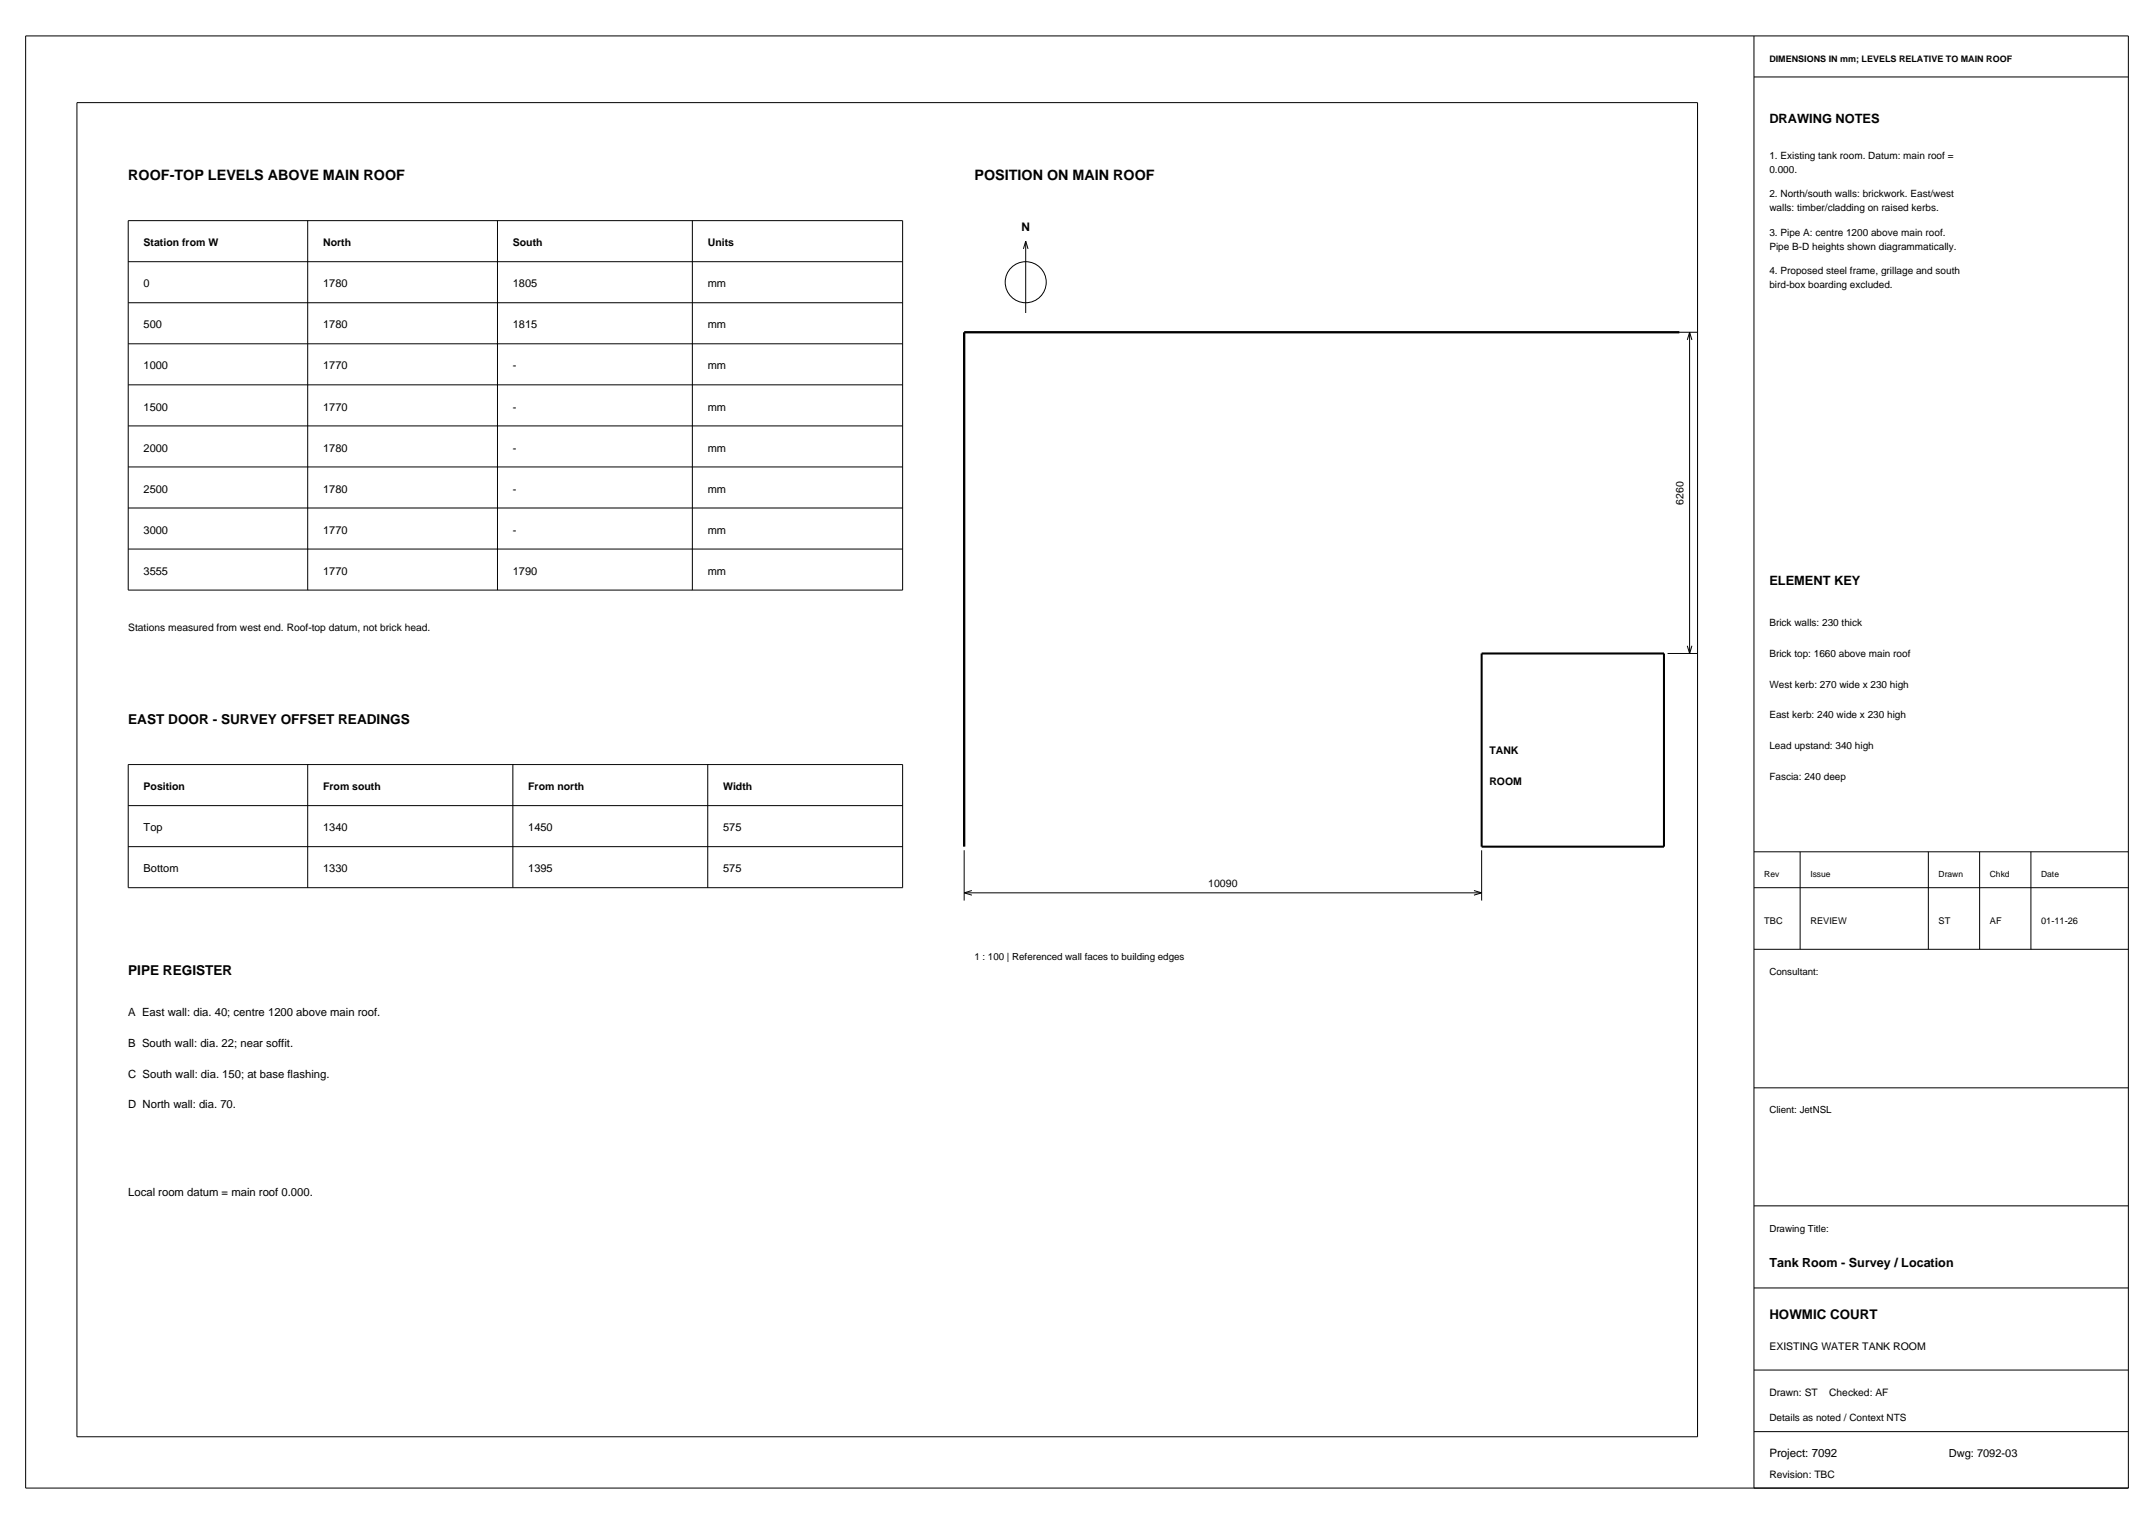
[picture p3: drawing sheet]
<svg xmlns="http://www.w3.org/2000/svg" width="420mm" height="297mm" viewBox="0 0 420 297" stroke-linecap="round" stroke-linejoin="round" font-family="sans-serif">
<defs><g id="words">
<g font-size="2.8">
<text x="25" y="35">ROOF-TOP LEVELS ABOVE MAIN ROOF</text>
<text x="190" y="35">POSITION ON MAIN ROOF</text>
</g>
<g font-size="2.7">
<text x="25" y="141">EAST DOOR - SURVEY OFFSET READINGS</text>
<text x="25" y="190">PIPE REGISTER</text>
</g>
<text font-size="2.6" x="345" y="257">HOWMIC COURT</text>
<g font-size="2.5">
<text x="345" y="24">DRAWING NOTES</text>
<text x="345" y="114">ELEMENT KEY</text>
<text x="345" y="247">Tank Room - Survey / Location</text>
</g>
<text font-size="2.3" x="199.2" y="45">N</text>
<g font-size="2.2">
<text x="25" y="198">A East wall: dia. 40; centre 1200 above main roof.</text>
<text x="25" y="204">B South wall: dia. 22; near soffit.</text>
<text x="25" y="210">C South wall: dia. 150; at base flashing.</text>
<text x="25" y="216">D North wall: dia. 70.</text>
<text x="25" y="233">Local room datum = main roof 0.000.</text>
<text x="345" y="284">Project: 7092</text>
</g>
<g font-size="2.1">
<text x="28" y="48">Station from W</text>
<text x="63" y="48">North</text>
<text x="100" y="48">South</text>
<text x="138" y="48">Units</text>
<text x="28" y="56">0</text>
<text x="63" y="56">1780</text>
<text x="100" y="56">1805</text>
<text x="138" y="56">mm</text>
<text x="28" y="64">500</text>
<text x="63" y="64">1780</text>
<text x="100" y="64">1815</text>
<text x="138" y="64">mm</text>
<text x="28" y="72">1000</text>
<text x="63" y="72">1770</text>
<text x="100" y="72">-</text>
<text x="138" y="72">mm</text>
<text x="28" y="80">1500</text>
<text x="63" y="80">1770</text>
<text x="100" y="80">-</text>
<text x="138" y="80">mm</text>
<text x="28" y="88">2000</text>
<text x="63" y="88">1780</text>
<text x="100" y="88">-</text>
<text x="138" y="88">mm</text>
<text x="28" y="96">2500</text>
<text x="63" y="96">1780</text>
<text x="100" y="96">-</text>
<text x="138" y="96">mm</text>
<text x="328.2" y="98.3" transform="rotate(-90 328.2 98.3)">6260</text>
<text x="28" y="104">3000</text>
<text x="63" y="104">1770</text>
<text x="100" y="104">-</text>
<text x="138" y="104">mm</text>
<text x="28" y="112">3555</text>
<text x="63" y="112">1770</text>
<text x="100" y="112">1790</text>
<text x="138" y="112">mm</text>
<text x="290.4" y="147">TANK</text>
<text x="28" y="154">Position</text>
<text x="63" y="154">From south</text>
<text x="103" y="154">From north</text>
<text x="141" y="154">Width</text>
<text x="290.4" y="153">ROOM</text>
<text x="28" y="162">Top</text>
<text x="63" y="162">1340</text>
<text x="103" y="162">1450</text>
<text x="141" y="162">575</text>
<text x="28" y="170">Bottom</text>
<text x="63" y="170">1330</text>
<text x="103" y="170">1395</text>
<text x="141" y="170">575</text>
<text x="235.6" y="172.9">10090</text>
<text x="345" y="263">EXISTING WATER TANK ROOM</text>
<text x="380" y="284">Dwg: 7092-03</text>
</g>
<g font-size="2">
<text x="345" y="31">1. Existing tank room. Datum: main roof =</text>
<text x="345" y="33.7">0.000.</text>
<text x="345" y="38.5">2. North/south walls: brickwork. East/west</text>
<text x="345" y="41.2">walls: timber/cladding on raised kerbs.</text>
<text x="345" y="45.9">3. Pipe A: centre 1200 above main roof.</text>
<text x="345" y="48.7">Pipe B-D heights shown diagrammatically.</text>
<text x="345" y="53.4">4. Proposed steel frame, grillage and south</text>
<text x="345" y="56.1">bird-box boarding excluded.</text>
<text x="25" y="123">Stations measured from west end. Roof-top datum, not brick head.</text>
<text x="345" y="122">Brick walls: 230 thick</text>
<text x="345" y="128">Brick top: 1660 above main roof</text>
<text x="345" y="134">West kerb: 270 wide x 230 high</text>
<text x="345" y="140">East kerb: 240 wide x 230 high</text>
<text x="345" y="146">Lead upstand: 340 high</text>
<text x="345" y="152">Fascia: 240 deep</text>
<text x="345" y="272">Drawn: ST</text>
<text x="356.7" y="272">Checked: AF</text>
<text x="345" y="277">Details as noted / Context NTS</text>
<text x="345" y="288">Revision: TBC</text>
</g>
<g font-size="1.9">
<text x="190" y="187">1 : 100 | Referenced wall faces to building edges</text>
<text x="345" y="190">Consultant:</text>
<text x="345" y="217">Client: JetNSL</text>
<text x="345" y="240">Drawing Title:</text>
</g>
<g font-size="1.8">
<text x="345" y="12">DIMENSIONS IN mm; LEVELS RELATIVE TO MAIN ROOF</text>
<text x="344" y="180">TBC</text>
<text x="353" y="180">REVIEW</text>
<text x="378" y="180">ST</text>
<text x="388" y="180">AF</text>
<text x="398" y="180">01-11-26</text>
</g>
<g font-size="1.7">
<text x="344" y="171">Rev</text>
<text x="353" y="171">Issue</text>
<text x="378" y="171">Drawn</text>
<text x="388" y="171">Chkd</text>
<text x="398" y="171">Date</text>
</g>
</g></defs>
<g fill="none" stroke="#000" stroke-width=".19">
<path d="M5 7h410v283h-410zM342 7v283M342 15h73M15 20h316v260h-316zM25 43h151v72h-151zM25 51h151M25 59h151M60 43v72M97 43v72M135 43v72M200 47v14M200 47l.4 1.5"/>
<path d="M200 47l-.4 1.5M25 67h151M25 75h151M325.2 64.8h5.7M329.5 64.8v62.6M329.5 64.8l.4 1.5M329.5 64.8l-.5 1.5M25 83h151M25 91h151M25 99h151M25 107h151M325.2 127.4h5.7"/>
<path d="M329 125.8l.5 1.6M329.9 125.8l-.4 1.6M25 149h151v24h-151zM25 157h151M60 149v24M100 149v24M138 149v24M25 165h151M188 165.7v9.8M188 174h100.9M188 174l1.5 .4M189.5 173.6l-1.5 .4"/>
<path d="M287.4 173.6l1.5 .4M288.9 165.7v9.8M288.9 174l-1.5 .4M342 166h73M342 173h73M351 166v19M376 166v19M386 166v19M396 166v19M342 185h73M342 212h73M342 235h73"/>
<path d="M342 251h73M342 267h73M342 279h73"/>
<circle cx="200" cy="55" r="4"/>
</g>
<path d="M327.4 64.8h-139.4v100.2" fill="none" stroke="#000" stroke-width=".45"/>
<path d="M288.9 127.4h35.6v37.6h-35.6z" fill="none" stroke="#000" stroke-width=".4"/>
<g fill="#fff">
<path d="M344.6 10h48.2v2.3h-48.2z"/>
<path d="M344.6 21.2h22.3v3.1h-22.3z"/>
<path d="M344.6 28.8h36.7v2.5h-36.7z"/>
<path d="M344.6 31.5h6.2v2.5h-6.2z"/>
<path d="M344.6 36.3h36.8v2.4h-36.8z"/>
<path d="M344.6 39h33.9v2.4h-33.9z"/>
<path d="M344.6 43.7h35.2v2.5h-35.2z"/>
<path d="M344.6 46.4h37.3v2.5h-37.3z"/>
<path d="M344.6 51.2h38v2.4h-38z"/>
<path d="M344.6 53.9h24.9v2.5h-24.9z"/>
<path d="M344.6 111.2h18.6v3.1h-18.6z"/>
<path d="M344.6 119.8h18.9v2.4h-18.9z"/>
<path d="M344.6 125.8h28.3v2.4h-28.3z"/>
<path d="M344.6 131.8h28v2.4h-28z"/>
<path d="M344.6 137.8h27.5v2.4h-27.5z"/>
<path d="M344.6 143.8h21.2v2.4h-21.2z"/>
<path d="M344.6 149.8h15.8v2.4h-15.8z"/>
<path d="M343.6 169.1h3.7v2.2h-3.7z"/>
<path d="M352.6 169.1h4.7v2.2h-4.7z"/>
<path d="M377.6 169.1h5.6v2.2h-5.6z"/>
<path d="M387.6 169.1h4.7v2.2h-4.7z"/>
<path d="M397.6 169.1h4.3v2.2h-4.3z"/>
<path d="M343.6 178h4.4v2.3h-4.4z"/>
<path d="M352.6 178h7.9v2.3h-7.9z"/>
<path d="M377.6 178h3.1v2.3h-3.1z"/>
<path d="M387.6 178h3.1v2.3h-3.1z"/>
<path d="M397.6 178h8v2.3h-8z"/>
<path d="M344.6 187.8h10.4v2.4h-10.4z"/>
<path d="M344.6 214.8h12.9v2.5h-12.9z"/>
<path d="M344.6 237.8h12.4v2.4h-12.4z"/>
<path d="M344.6 244.3h36.7v3h-36.7z"/>
<path d="M344.6 254.1h21.9v3.1h-21.9z"/>
<path d="M344.6 260.7h31.3v2.5h-31.3z"/>
<path d="M344.6 269.7h24v2.6h-24z"/>
<path d="M344.6 274.8h27.6v2.5h-27.6z"/>
<path d="M344.6 281.5h14.1v2.8h-14.1z"/>
<path d="M379.6 281.6h14.2v2.7h-14.2z"/>
<path d="M344.6 285.7h13.6v2.5h-13.6z"/>
<path d="M24.6 31.9h54.8v3.4h-54.8z"/>
<path d="M27.6 45.7h15.4v2.6h-15.4z"/>
<path d="M62.6 45.7h6.3v2.6h-6.3z"/>
<path d="M99.6 45.7h6.6v2.6h-6.6z"/>
<path d="M137.6 45.7h5.9v2.6h-5.9z"/>
<path d="M27.6 53.6h2v2.7h-2z"/>
<path d="M62.6 53.6h5.6v2.7h-5.6z"/>
<path d="M99.6 53.6h5.6v2.7h-5.6z"/>
<path d="M137.6 53.6h4.4v2.7h-4.4z"/>
<path d="M27.6 61.6h4.4v2.6h-4.4z"/>
<path d="M62.6 61.6h5.6v2.6h-5.6z"/>
<path d="M99.6 61.6h5.6v2.6h-5.6z"/>
<path d="M137.6 61.6h4.4v2.6h-4.4z"/>
<path d="M27.6 69.6h5.6v2.7h-5.6z"/>
<path d="M62.6 69.6h5.6v2.7h-5.6z"/>
<path d="M99.6 69.6h1.5v2.7h-1.5z"/>
<path d="M137.6 69.6h4.4v2.7h-4.4z"/>
<path d="M27.6 77.6h5.6v2.7h-5.6z"/>
<path d="M62.6 77.6h5.6v2.7h-5.6z"/>
<path d="M99.6 77.6h1.5v2.7h-1.5z"/>
<path d="M137.6 77.6h4.4v2.7h-4.4z"/>
<path d="M27.6 85.6h5.6v2.6h-5.6z"/>
<path d="M62.6 85.6h5.6v2.6h-5.6z"/>
<path d="M99.6 85.6h1.5v2.6h-1.5z"/>
<path d="M137.6 85.6h4.4v2.6h-4.4z"/>
<path d="M27.6 93.6h5.6v2.7h-5.6z"/>
<path d="M62.6 93.6h5.6v2.7h-5.6z"/>
<path d="M99.6 93.6h1.5v2.7h-1.5z"/>
<path d="M137.6 93.6h4.4v2.7h-4.4z"/>
<path d="M27.6 101.6h5.6v2.7h-5.6z"/>
<path d="M62.6 101.6h5.6v2.7h-5.6z"/>
<path d="M99.6 101.6h1.5v2.7h-1.5z"/>
<path d="M137.6 101.6h4.4v2.7h-4.4z"/>
<path d="M27.6 109.6h5.6v2.6h-5.6z"/>
<path d="M62.6 109.6h5.6v2.6h-5.6z"/>
<path d="M99.6 109.6h5.6v2.6h-5.6z"/>
<path d="M137.6 109.6h4.4v2.6h-4.4z"/>
<path d="M24.6 120.7h59.7v2.6h-59.7z"/>
<path d="M24.6 138h55.7v3.3h-55.7z"/>
<path d="M27.6 151.7h8.9v2.5h-8.9z"/>
<path d="M62.6 151.7h12.1v2.5h-12.1z"/>
<path d="M102.6 151.7h11.7v2.5h-11.7z"/>
<path d="M140.6 151.7h6.5v2.5h-6.5z"/>
<path d="M27.6 159.6h4.5v2.7h-4.5z"/>
<path d="M62.6 159.6h5.6v2.7h-5.6z"/>
<path d="M102.6 159.6h5.6v2.7h-5.6z"/>
<path d="M140.6 159.6h4.4v2.7h-4.4z"/>
<path d="M27.6 167.6h7.6v2.6h-7.6z"/>
<path d="M62.6 167.6h5.6v2.6h-5.6z"/>
<path d="M102.6 167.6h5.6v2.6h-5.6z"/>
<path d="M140.6 167.6h4.4v2.6h-4.4z"/>
<path d="M24.6 187h21.1v3.2h-21.1z"/>
<path d="M24.6 195.5h50v2.8h-50z"/>
<path d="M24.6 201.5h33v2.8h-33z"/>
<path d="M24.6 207.5h40.1v2.8h-40.1z"/>
<path d="M24.6 213.5h21.8v2.8h-21.8z"/>
<path d="M24.6 230.5h36.8v2.7h-36.8z"/>
<path d="M189.6 31.9h36v3.4h-36z"/>
<path d="M235.2 170.6h6.5v2.6h-6.5z"/>
<path d="M325.9 93.4h2.6v5.3h-2.6z"/>
<path d="M290 144.7h6.5v2.6h-6.5z"/>
<path d="M290 150.7h7.2v2.6h-7.2z"/>
<path d="M198.8 42.4h2.4v2.8h-2.4z"/>
<path d="M189.6 184.8h41.7v2.5h-41.7z"/>
</g>
<use href="#words"/>
</svg>
